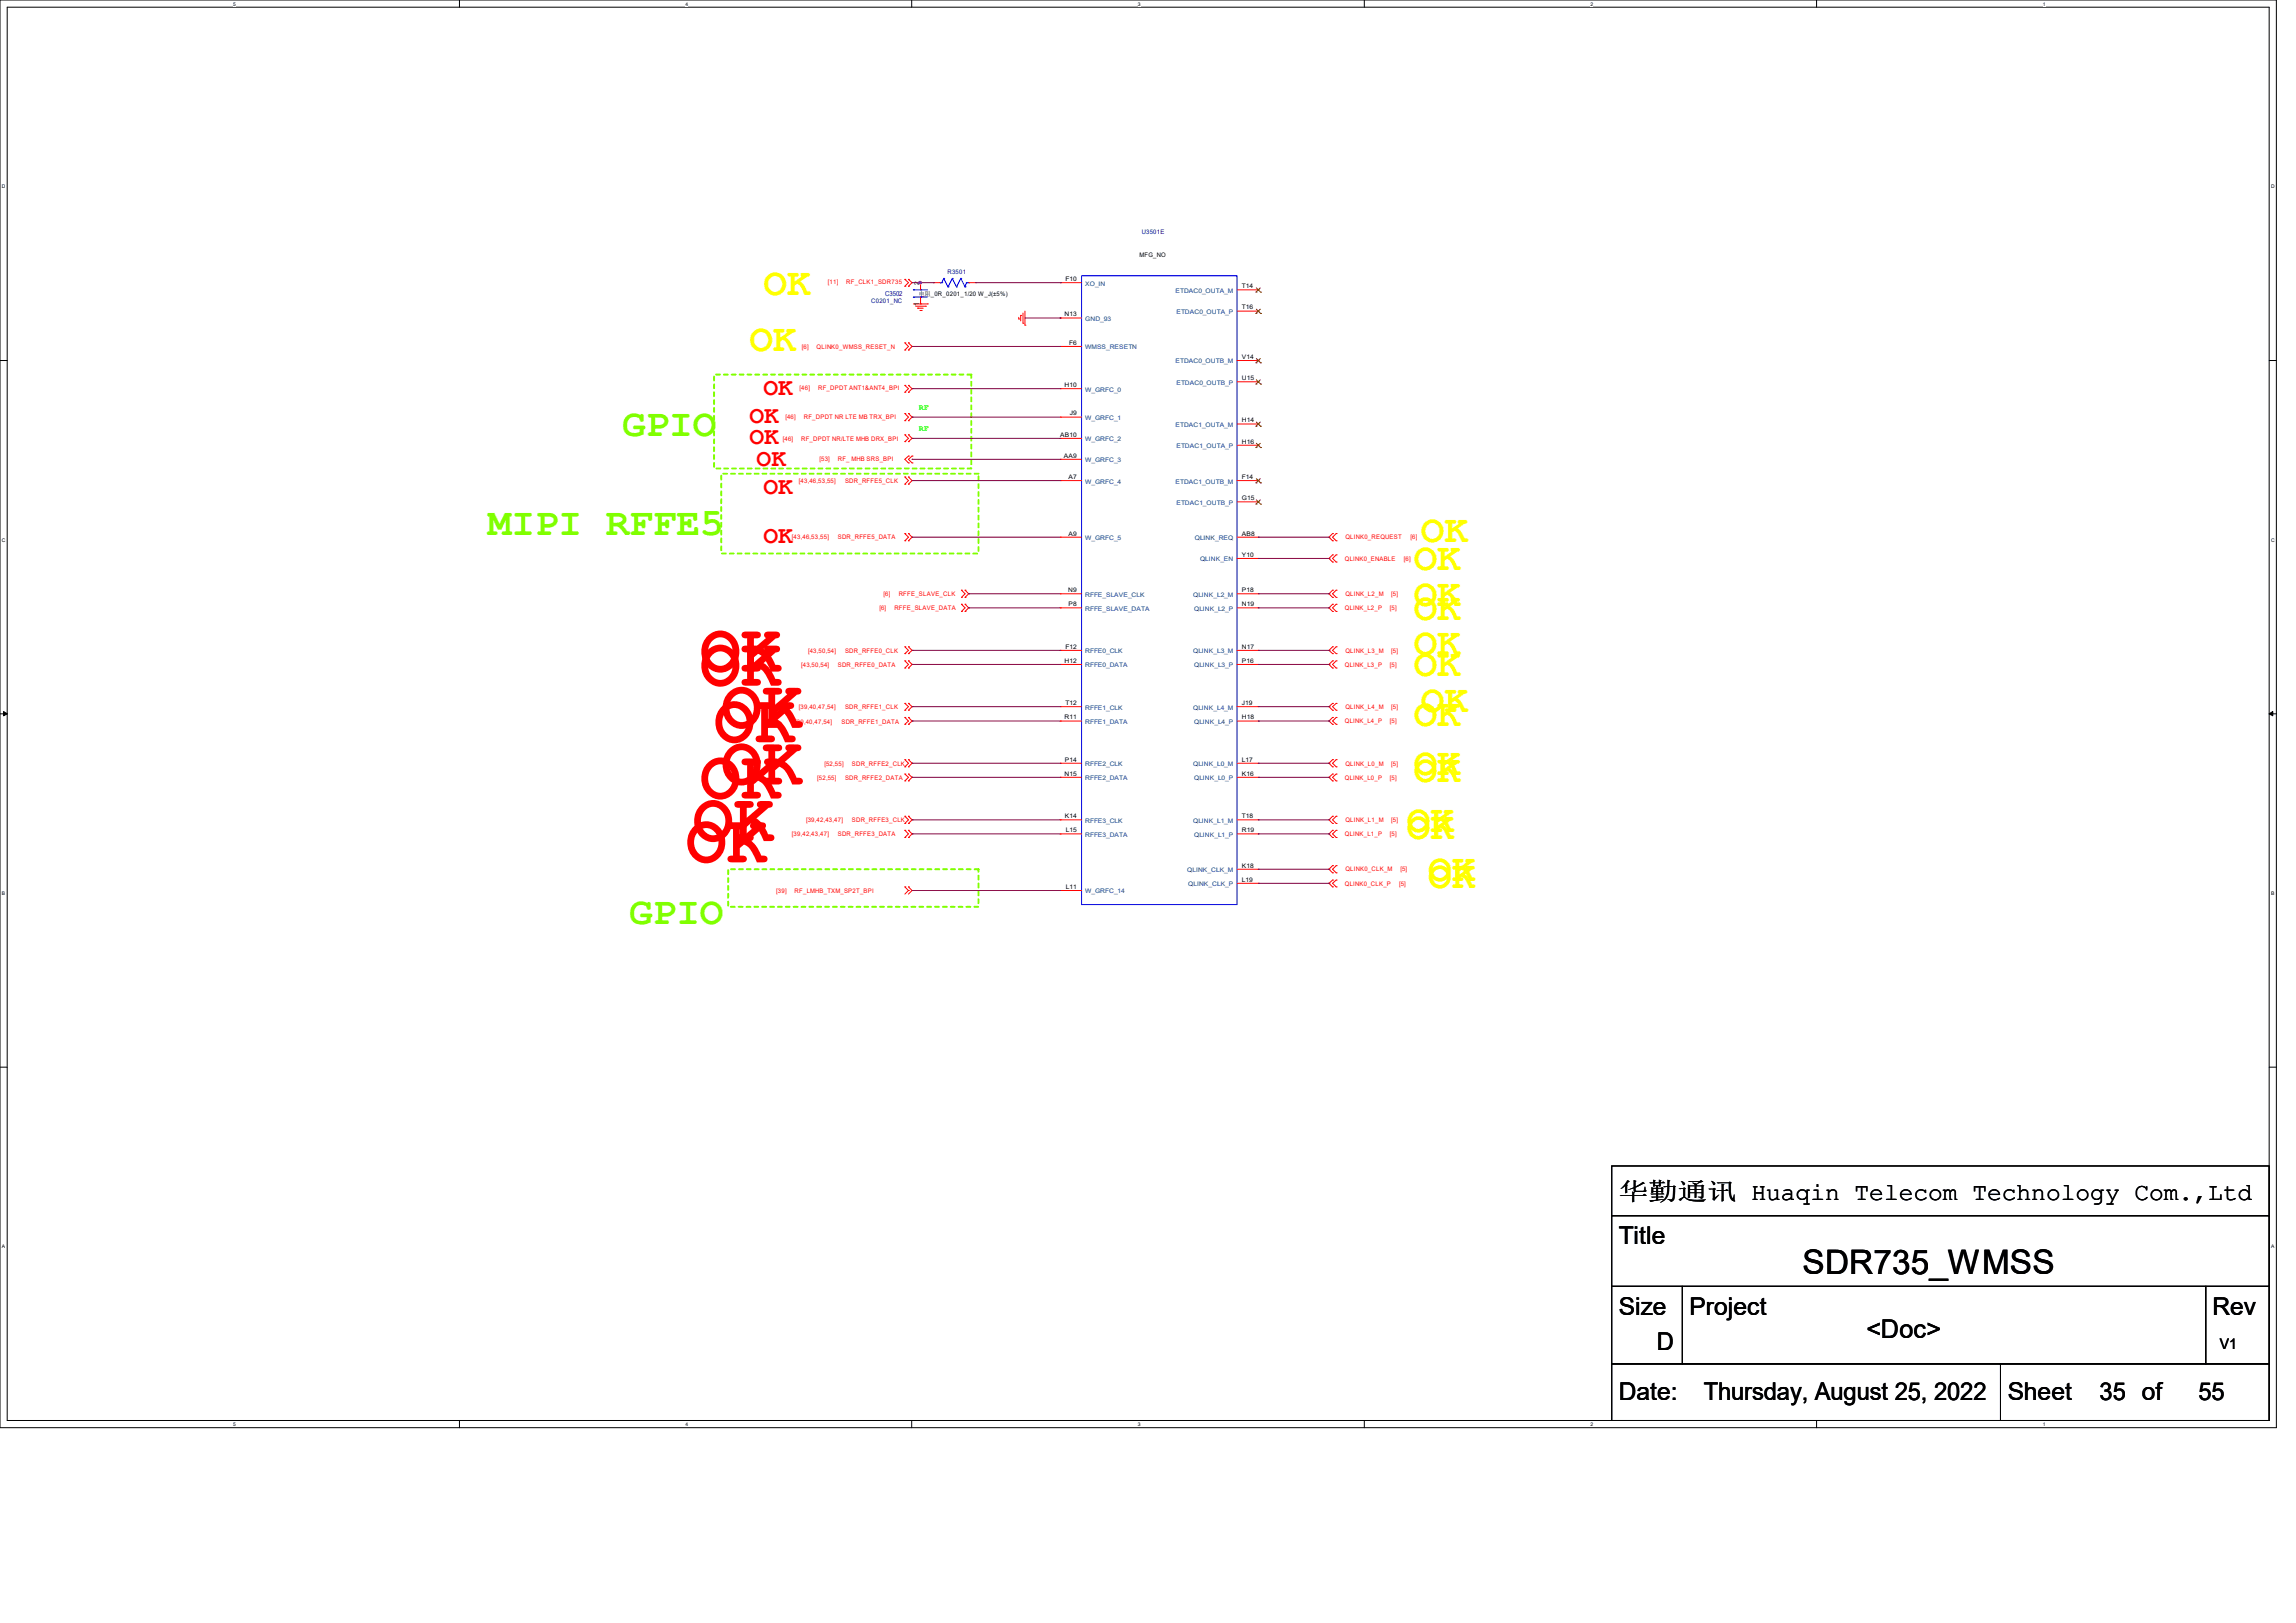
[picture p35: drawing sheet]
<svg xmlns="http://www.w3.org/2000/svg" width="297mm" height="210mm" viewBox="0 0 297 210" stroke-linecap="round" stroke-linejoin="round" font-family="sans-serif">
<defs><g id="words">
<g font-size="8.8" fill="#f00">
<text x="90.6" y="86.9">OK</text>
<text x="90.6" y="88.7">OK</text>
<text x="93.3" y="94.2">OK</text>
<text x="92.4" y="96.1">OK</text>
<text x="93.3" y="101.5">OK</text>
<text x="90.6" y="103.3">OK</text>
<text x="88.7" y="111.6">OK</text>
<text x="89.6" y="108.8">OK</text>
</g>
<g font-size="5.1" fill="#ff0">
<text x="98.8" y="38.1">OK</text>
<text x="96.9" y="45.4">OK</text>
<text x="183.8" y="70.1">OK</text>
<text x="182.9" y="73.8">OK</text>
<text x="182.9" y="78.4">OK</text>
<text x="182.9" y="80.2">OK</text>
<text x="182.9" y="84.8">OK</text>
<text x="182.9" y="87.5">OK</text>
<text x="182.9" y="93.9">OK</text>
<text x="183.8" y="92.1">OK</text>
<text x="182.9" y="100.3">OK</text>
<text x="182.9" y="101.2">OK</text>
<text x="182" y="107.6">OK</text>
<text x="182" y="108.5">OK</text>
<text x="184.7" y="114">OK</text>
<text x="184.7" y="114.9">OK</text>
</g>
<g font-size="5.1" fill="#80ff00">
<text x="80.5" y="56.4">GPIO</text>
<text x="63.1" y="69.2">MIPI RFFE5</text>
<text x="81.4" y="119.5">GPIO</text>
</g>
<text font-size="4.4" x="233.2" y="164.8">SDR735_WMSS</text>
<text font-size="3.3" x="241.4" y="173.1">&lt;Doc&gt;</text>
<g font-size="3.2" fill="#f00">
<text x="98.8" y="51.1">OK</text>
<text x="96.9" y="54.8">OK</text>
<text x="96.9" y="57.5">OK</text>
<text x="97.9" y="60.2">OK</text>
<text x="98.8" y="63.9">OK</text>
<text x="98.8" y="70.3">OK</text>
</g>
<g font-size="3.2">
<text x="209.4" y="155.2">华勤通讯 Huaqin Telecom Technology Com.,Ltd</text>
<text x="209.4" y="161">Title</text>
<text x="209.4" y="170.2">Size</text>
<text x="218.6" y="170.2">Project</text>
<text x="286.2" y="170.2">Rev</text>
<text x="214.3" y="174.8">D</text>
<text x="209.4" y="181.1">Date:</text>
<text x="220.4" y="181.1">Thursday, August 25, 2022</text>
<text x="259.7" y="181.1">Sheet</text>
<text x="271.6" y="181.1">35 of</text>
<text x="284.4" y="181.1">55</text>
</g>
<text font-size="1.9" x="287.2" y="174.5">V1</text>
<g font-size="1.1" fill="#0f0">
<text x="118.9" y="53">RF</text>
<text x="118.9" y="55.8">RF</text>
</g>
<text font-size=".9" fill="#000080" x="114.5" y="38.3">C3502</text>
<g font-size=".8" fill="#000080">
<text x="122.6" y="35.5">R3501</text>
<text x="147.7" y="30.3">U3501E</text>
<text x="112.7" y="39.2">C0201_NC</text>
</g>
<g font-size=".8">
<text x="147.4" y="33.2">MFG_NO</text>
<text x="118.9" y="39.5" transform="rotate(-90 118.9 39.5)">1</text>
<text x="118.9" y="36.9" transform="rotate(-90 118.9 36.9)">2</text>
<text x="118.9" y="38.3">电阻_0R_0201_1/20 W_J(±5%)</text>
<text x="137.7" y="40.9">N13</text>
<text x="137.8" y="36.4">F10</text>
<text x="160.7" y="40">T16</text>
<text x="160.7" y="37.3">T14</text>
<text x="138.3" y="44.6">F6</text>
<text x="160.7" y="46.4">V14</text>
<text x="137.7" y="50.1">H10</text>
<text x="138.4" y="53.8">J9</text>
<text x="160.7" y="49.2">U15</text>
<text x="137.2" y="56.5">AB10</text>
<text x="137.6" y="59.2">AA9</text>
<text x="160.7" y="57.4">H16</text>
<text x="160.7" y="54.7">H14</text>
<text x="138.2" y="62">A7</text>
<text x="160.7" y="64.7">G15</text>
<text x="160.7" y="62">F14</text>
<text x="138.2" y="69.3">A9</text>
<text x="160.7" y="69.3">AB8</text>
<text x="138.2" y="76.6">N9</text>
<text x="160.7" y="72">Y10</text>
<text x="160.7" y="76.6">P18</text>
<text x="137.8" y="83.9">F12</text>
<text x="138.2" y="78.4">P8</text>
<text x="160.7" y="78.4">N19</text>
<text x="160.7" y="83.9">N17</text>
<text x="137.7" y="85.8">H12</text>
<text x="160.7" y="85.8">P16</text>
<text x="137.7" y="93.1">R11</text>
<text x="137.8" y="91.2">T12</text>
<text x="160.7" y="91.2">J19</text>
<text x="160.7" y="93.1">H18</text>
<text x="137.7" y="100.4">N15</text>
<text x="137.8" y="98.5">P14</text>
<text x="160.7" y="98.5">L17</text>
<text x="160.7" y="100.4">K16</text>
<text x="137.8" y="105.9">K14</text>
<text x="137.9" y="107.7">L15</text>
<text x="160.7" y="105.9">T18</text>
<text x="160.7" y="107.7">R19</text>
<text x="160.7" y="112.3">K18</text>
<text x="137.9" y="115">L11</text>
<text x="160.7" y="114.1">L19</text>
</g>
<g font-size=".8" fill="#f00">
<text x="107.1" y="36.7">[11]</text>
<text x="109.5" y="36.7">RF_CLK1_SDR735</text>
<text x="103.7" y="45.1">[6]</text>
<text x="105.6" y="45.1">QLINK0_WMSS_RESET_N</text>
<text x="103.4" y="50.5">[46]</text>
<text x="105.8" y="50.5">RF_DPDT ANT1&amp;ANT4_BPI</text>
<text x="101.3" y="57">[46]</text>
<text x="101.6" y="54.2">[46]</text>
<text x="103.6" y="57">RF_DPDT NR/LTE MHB DRX_BPI</text>
<text x="104" y="54.2">RF_DPDT NR LTE MB TRX_BPI</text>
<text x="106" y="59.6">[53]</text>
<text x="108.4" y="59.6">RF_ MHB SRS_BPI</text>
<text x="103.3" y="62.5">[43,46,53,55]</text>
<text x="109.3" y="62.5">SDR_RFFE5_CLK</text>
<text x="102.5" y="69.8">[43,46,53,55]</text>
<text x="108.4" y="69.8">SDR_RFFE5_DATA</text>
<text x="174" y="69.8">QLINK0_REQUEST</text>
<text x="182.5" y="69.8">[6]</text>
<text x="114.3" y="77.1">[6]</text>
<text x="116.3" y="77.1">RFFE_SLAVE_CLK</text>
<text x="174" y="72.6">QLINK0_ENABLE</text>
<text x="174" y="77.1">QLINK_L2_M</text>
<text x="180" y="77.1">[5]</text>
<text x="181.6" y="72.6">[6]</text>
<text x="113.8" y="78.9">[6]</text>
<text x="115.7" y="78.9">RFFE_SLAVE_DATA</text>
<text x="174" y="78.9">QLINK_L2_P</text>
<text x="179.8" y="78.9">[5]</text>
<text x="103.6" y="86.3">[43,50,54]</text>
<text x="104.5" y="84.5">[43,50,54]</text>
<text x="108.4" y="86.3">SDR_RFFE0_DATA</text>
<text x="109.3" y="84.5">SDR_RFFE0_CLK</text>
<text x="174" y="86.3">QLINK_L3_P</text>
<text x="174" y="84.5">QLINK_L3_M</text>
<text x="179.8" y="86.3">[5]</text>
<text x="180" y="84.5">[5]</text>
<text x="102.9" y="93.7">[39,40,47,54]</text>
<text x="103.3" y="91.8">[39,40,47,54]</text>
<text x="108.8" y="93.7">SDR_RFFE1_DATA</text>
<text x="109.3" y="91.8">SDR_RFFE1_CLK</text>
<text x="174" y="93.6">QLINK_L4_P</text>
<text x="174" y="91.8">QLINK_L4_M</text>
<text x="179.8" y="93.6">[5]</text>
<text x="180" y="91.8">[5]</text>
<text x="105.7" y="100.9">[52,55]</text>
<text x="106.6" y="99.1">[52,55]</text>
<text x="109.3" y="100.9">SDR_RFFE2_DATA</text>
<text x="110.2" y="99.1">SDR_RFFE2_CLK</text>
<text x="174" y="100.9">QLINK_L0_P</text>
<text x="174" y="99.1">QLINK_L0_M</text>
<text x="179.8" y="100.9">[5]</text>
<text x="180" y="99.1">[5]</text>
<text x="104.3" y="106.4">[39,42,43,47]</text>
<text x="110.2" y="106.4">SDR_RFFE3_CLK</text>
<text x="174" y="106.4">QLINK_L1_M</text>
<text x="180" y="106.4">[5]</text>
<text x="102.5" y="108.2">[39,42,43,47]</text>
<text x="108.4" y="108.2">SDR_RFFE3_DATA</text>
<text x="174" y="108.2">QLINK_L1_P</text>
<text x="174" y="112.8">QLINK0_CLK_M</text>
<text x="179.8" y="108.2">[5]</text>
<text x="181.2" y="112.8">[5]</text>
<text x="100.4" y="115.6">[39]</text>
<text x="102.8" y="115.6">RF_LMHB_TXM_SP2T_BPI</text>
<text x="174" y="114.6">QLINK0_CLK_P</text>
<text x="181" y="114.6">[5]</text>
</g>
<g font-size=".8" fill="#004080">
<text x="140.4" y="37">XO_IN</text>
<text x="140.4" y="41.5">GND_93</text>
<text x="152.1" y="37.9">ETDAC0_OUTA_M</text>
<text x="152.2" y="40.6">ETDAC0_OUTA_P</text>
<text x="140.4" y="45.2">WMSS_RESETN</text>
<text x="152.1" y="47">ETDAC0_OUTB_M</text>
<text x="140.4" y="50.7">W_GRFC_0</text>
<text x="152.2" y="49.8">ETDAC0_OUTB_P</text>
<text x="140.4" y="54.4">W_GRFC_1</text>
<text x="140.4" y="57.1">W_GRFC_2</text>
<text x="140.4" y="59.8">W_GRFC_3</text>
<text x="152.1" y="55.2">ETDAC1_OUTA_M</text>
<text x="152.2" y="58">ETDAC1_OUTA_P</text>
<text x="140.4" y="62.6">W_GRFC_4</text>
<text x="152.1" y="62.6">ETDAC1_OUTB_M</text>
<text x="152.2" y="65.3">ETDAC1_OUTB_P</text>
<text x="140.4" y="69.9">W_GRFC_5</text>
<text x="154.6" y="69.9">QLINK_REQ</text>
<text x="140.4" y="77.2">RFFE_SLAVE_CLK</text>
<text x="154.4" y="77.2">QLINK_L2_M</text>
<text x="155.2" y="72.6">QLINK_EN</text>
<text x="140.4" y="79">RFFE_SLAVE_DATA</text>
<text x="154.5" y="79">QLINK_L2_P</text>
<text x="140.4" y="84.5">RFFE0_CLK</text>
<text x="140.4" y="86.4">RFFE0_DATA</text>
<text x="154.4" y="84.5">QLINK_L3_M</text>
<text x="154.5" y="86.4">QLINK_L3_P</text>
<text x="140.4" y="91.8">RFFE1_CLK</text>
<text x="140.4" y="93.7">RFFE1_DATA</text>
<text x="154.4" y="91.8">QLINK_L4_M</text>
<text x="154.5" y="93.7">QLINK_L4_P</text>
<text x="140.4" y="99.1">RFFE2_CLK</text>
<text x="140.4" y="101">RFFE2_DATA</text>
<text x="154.4" y="99.1">QLINK_L0_M</text>
<text x="154.5" y="101">QLINK_L0_P</text>
<text x="140.4" y="106.5">RFFE3_CLK</text>
<text x="154.4" y="106.5">QLINK_L1_M</text>
<text x="140.4" y="108.3">RFFE3_DATA</text>
<text x="153.6" y="112.9">QLINK_CLK_M</text>
<text x="154.5" y="108.3">QLINK_L1_P</text>
<text x="140.4" y="115.6">W_GRFC_14</text>
<text x="153.7" y="114.7">QLINK_CLK_P</text>
</g>
<g font-size=".6">
<text x="30.2" y=".7">5</text>
<text x="88.7" y=".7">4</text>
<text x="147.2" y=".7">3</text>
<text x="205.7" y=".7">2</text>
<text x="264.2" y=".7">1</text>
<text x=".3" y="24.4">D</text>
<text x="293.8" y="24.4">D</text>
<text x=".3" y="70.1">C</text>
<text x="293.8" y="70.1">C</text>
<text x=".3" y="115.8">B</text>
<text x="293.8" y="115.8">B</text>
<text x=".3" y="161.5">A</text>
<text x="293.8" y="161.5">A</text>
<text x="30.2" y="184.5">5</text>
<text x="88.7" y="184.5">4</text>
<text x="147.2" y="184.5">3</text>
<text x="205.7" y="184.5">2</text>
<text x="264.2" y="184.5">1</text>
</g>
</g></defs>
<path d="M0 0h294.5v184.7h-294.5zM.9 .9h292.6v182.9h-292.6z" fill="none" stroke="#000" stroke-width=".13"/>
<g fill="#fff">
<path d="M30.2 .1h.3v.7h-.3z"/>
<path d="M30.2 183.9h.3v.8h-.3z"/>
</g>
<path d="M59.4 0v.9M59.4 183.8v.9" fill="none" stroke="#000" stroke-width=".13"/>
<g fill="#fff">
<path d="M88.7 .1h.3v.7h-.3z"/>
<path d="M88.7 183.9h.3v.8h-.3z"/>
</g>
<path d="M117.9 0v.9M117.9 183.8v.9" fill="none" stroke="#000" stroke-width=".13"/>
<g fill="#fff">
<path d="M147.2 .1h.3v.7h-.3z"/>
<path d="M147.2 183.9h.3v.8h-.3z"/>
</g>
<path d="M176.5 0v.9M176.5 183.8v.9" fill="none" stroke="#000" stroke-width=".13"/>
<g fill="#fff">
<path d="M205.7 .1h.4v.7h-.4z"/>
<path d="M205.7 183.9h.4v.8h-.4z"/>
</g>
<path d="M235 0v.9M235 183.8v.9" fill="none" stroke="#000" stroke-width=".13"/>
<g fill="#fff">
<path d="M264.2 .1h.4v.7h-.4z"/>
<path d="M264.2 183.9h.4v.8h-.4z"/>
<path d="M.3 23.8h.4v.7h-.4z"/>
<path d="M293.8 23.8h.5v.7h-.5z"/>
<path d="M.3 69.5h.4v.7h-.4z"/>
<path d="M293.8 69.5h.5v.7h-.5z"/>
</g>
<path d="M0 46.7h.9M293.5 46.7h1" fill="none" stroke="#000" stroke-width=".13"/>
<g fill="#fff">
<path d="M.3 115.2h.4v.8h-.4z"/>
<path d="M293.8 115.2h.4v.8h-.4z"/>
</g>
<path d="M0 92.4h.9M293.5 92.4h1" fill="none" stroke="#000" stroke-width=".13"/>
<path d="M.5 92.1l.4 .3-.4 .2zM293.5 92.4l.5-.3v.5z" fill="#000" stroke="#000" stroke-width=".13"/>
<g fill="#fff">
<path d="M.3 161h.3v.7h-.3z"/>
<path d="M293.8 161h.4v.7h-.4z"/>
</g>
<path d="M0 138.1h.9M293.5 138.1h1M208.5 157.3h85v9.2h-85zM208.5 150.9h85v6.4h-85zM208.5 166.5h9.1v10h-9.1zM208.5 176.5h50.3v7.3h-50.3zM217.6 166.5h67.7v10h-67.7zM258.8 176.5h34.7v7.3h-34.7zM285.3 166.5h8.2v10h-8.2z" fill="none" stroke="#000" stroke-width=".13"/>
<path d="M92.4 48.5h33.2v12.1h-33.2zM93.3 61.3h33.3v10.3h-33.3zM94.2 112.5h32.4v4.8h-32.4z" fill="none" stroke="#80ff00" stroke-width=".25" stroke-dasharray=".5 .5"/>
<g fill="none" stroke="#f00" stroke-width=".13">
<path d="M117.1 36.2h.1M117.1 37h.1M117.1 36.2l.4 .4-.4 .4M117.5 37h.1M117.5 36.2h.1M117.5 36.2l.5 .4-.5 .4M118.2 39.3h1.8M118.4 39.6h1.3M118.7 39.9h.7M118.7 39.9h.1M119.1 39.3h.1M119.1 36.6h.1"/>
<path d="M119.1 36.6v.9M119.1 38.4v.9M119.7 39.6h.1M120 39.3h.1M120.7 36.6h.1M120.7 36.6h.9M125.3 36.6h.9M126.2 36.6h.1M137.2 36.6h.1M137.2 36.6h2.7M160 37.5h2.8M162.8 37.5h.1"/>
<path d="M117.1 44.4h.1M117.1 45.3h.1M117.1 50.8h.1M117.1 49.9h.1M117.1 54.4h.1M117.1 53.5h.1M117.1 56.3h.1M117.1 57.1h.1M117.1 44.4l.4 .4-.4 .5M117.1 49.9l.4 .4-.4 .5M117.1 53.5l.4 .5-.4 .4M117.1 56.3l.4 .4-.4 .4"/>
<path d="M117.5 59l-.4 .4 .4 .5M117.5 45.3h.1M117.5 44.4h.1M117.5 49.9h.1M117.5 50.8h.1M117.5 53.5h.1M117.5 54.4h.1M117.5 57.1h.1M117.5 56.3h.1M117.5 59h.1M117.5 59.9h.1M117.5 44.4l.5 .4-.5 .5"/>
<path d="M117.5 49.9l.5 .4-.5 .5M117.5 53.5l.5 .5-.5 .4M117.5 56.3l.5 .4-.5 .4M118 59l-.5 .4 .5 .5M118 59h.1M118 59.9h.1M119 40.2h.2M119.2 40.2h.1M131.8 41.3h.1M131.8 41.1v.2M132 40.8h.1M132 40.8v.7"/>
<path d="M132.3 41.8h.1M132.3 40.5v1.3M132.6 42.1h.1M132.6 40.3v1.8M137.2 41.1h.1M137.2 44.8h.1M137.2 50.3h.1M137.2 54h.1M137.2 56.7h.1M137.2 59.4h.1M137.2 41.1h2.7M137.2 44.8h2.7"/>
<path d="M137.2 50.3h2.7M137.2 54h2.7M137.2 56.7h2.7M137.2 59.4h2.7M160 40.3h2.8M160 46.7h2.8M160 49.4h2.8M160 54.9h2.8M160 57.6h2.8M162.8 40.3h.1M162.8 46.7h.1M162.8 49.4h.1"/>
<path d="M162.8 54.9h.1M162.8 57.6h.1M117.1 61.7h.1M117.1 62.7h.1M117.1 69h.1M117.1 70h.1M117.1 61.7l.4 .5-.4 .5M117.1 69l.4 .5-.4 .5M117.5 62.7h.1M117.5 61.7h.1M117.5 70h.1M117.5 69h.1"/>
<path d="M117.5 61.7l.5 .5-.5 .5M117.5 69l.5 .5-.5 .5M124.4 77.3h.1M124.4 76.4h.1M124.4 79.1h.1M124.4 78.2h.1M124.4 76.4l.4 .4-.4 .5M124.4 78.2l.4 .5-.4 .4M124.8 76.4h.1M124.8 77.3h.1M124.8 78.2h.1M124.8 79.1h.1"/>
<path d="M124.8 76.4l.5 .4-.5 .5M124.8 78.2l.5 .5-.5 .4M137.2 62.2h.1M137.2 69.5h.1M137.2 76.8h.1M137.2 78.7h.1M137.2 62.2h2.7M137.2 69.5h2.7M137.2 76.8h2.7M137.2 78.7h2.7M160 62.2h2.8M160 69.5h2.8"/>
<path d="M160 76.8h2.8M160 78.7h2.8M160 64.9h2.8M160 72.3h2.8M162.8 62.2h.1M162.8 64.9h.1M162.8 69.5h.1M162.8 72.3h.1M162.8 76.8h.1M162.8 78.7h.1M172.4 69l-.5 .5 .5 .5M172.4 71.8l-.5 .5 .5 .4"/>
<path d="M172.4 76.4l-.5 .4 .5 .5M172.4 78.2l-.5 .5 .5 .4M172.4 70h.1M172.4 69h.1M172.4 72.7h.1M172.4 71.8h.1M172.4 77.3h.1M172.4 76.4h.1M172.4 79.1h.1M172.4 78.2h.1M172.8 69h.1M172.8 70h.1"/>
<path d="M172.8 71.8h.1M172.8 72.7h.1M172.8 76.4h.1M172.8 77.3h.1M172.8 78.2h.1M172.8 79.1h.1M172.8 69l-.4 .5 .4 .5M172.8 71.8l-.4 .5 .4 .4M172.8 76.4l-.4 .4 .4 .5M172.8 78.2l-.4 .5 .4 .4M117.1 83.7h.1M117.1 84.6h.1"/>
<path d="M117.1 85.5h.1M117.1 86.4h.1M117.1 91h.1M117.1 91.9h.1M117.1 92.8h.1M117.1 93.7h.1M117.1 98.3h.1M117.1 99.2h.1M117.1 85.5l.4 .5-.4 .4M117.1 83.7l.4 .5-.4 .4M117.1 91l.4 .4-.4 .5M117.1 92.8l.4 .5-.4 .4"/>
<path d="M117.1 98.3l.4 .5-.4 .4M117.5 84.6h.1M117.5 83.7h.1M117.5 86.4h.1M117.5 85.5h.1M117.5 91.9h.1M117.5 91h.1M117.5 93.7h.1M117.5 92.8h.1M117.5 99.2h.1M117.5 98.3h.1M117.5 85.5l.5 .5-.5 .4"/>
<path d="M117.5 83.7l.5 .5-.5 .4M117.5 91l.5 .4-.5 .5M117.5 92.8l.5 .5-.5 .4M117.5 98.3l.5 .5-.5 .4M137.2 84.2h.1M137.2 86h.1M137.2 91.4h.1M137.2 93.3h.1M137.2 98.8h.1M137.2 84.2h2.7M137.2 86h2.7M137.2 91.4h2.7"/>
<path d="M137.2 93.3h2.7M137.2 98.8h2.7M160 84.2h2.8M160 86h2.8M160 91.4h2.8M160 93.3h2.8M160 98.8h2.8M162.8 84.2h.1M162.8 86h.1M162.8 91.4h.1M162.8 93.3h.1M162.8 98.8h.1"/>
<path d="M172.4 83.7l-.5 .5 .5 .4M172.4 85.5l-.5 .5 .5 .4M172.4 91l-.5 .4 .5 .5M172.4 92.8l-.5 .5 .5 .4M172.4 98.3l-.5 .5 .5 .4M172.4 84.6h.1M172.4 83.7h.1M172.4 86.4h.1M172.4 85.5h.1M172.4 91.9h.1M172.4 91h.1M172.4 93.7h.1"/>
<path d="M172.4 92.8h.1M172.4 99.2h.1M172.4 98.3h.1M172.8 83.7h.1M172.8 84.6h.1M172.8 85.5h.1M172.8 86.4h.1M172.8 91h.1M172.8 91.9h.1M172.8 92.8h.1M172.8 93.7h.1M172.8 98.3h.1"/>
<path d="M172.8 99.2h.1M172.8 83.7l-.4 .5 .4 .4M172.8 85.5l-.4 .5 .4 .4M172.8 91l-.4 .4 .4 .5M172.8 92.8l-.4 .5 .4 .4M172.8 98.3l-.4 .5 .4 .4M117.1 100.2h.1M117.1 101h.1M117.1 105.6h.1M117.1 106.6h.1M117.1 107.4h.1M117.1 108.4h.1"/>
<path d="M117.1 114.8h.1M117.1 100.2l.4 .4-.4 .4M117.1 105.6l.4 .5-.4 .5M117.1 107.4l.4 .5-.4 .5M117.1 114.8l.4 .4M117.5 115.2l-.4 .5M117.5 101h.1M117.5 100.2h.1M117.5 106.6h.1M117.5 105.6h.1M117.5 108.4h.1M117.5 107.4h.1"/>
<path d="M117.5 115.2h.1M117.5 114.8h.1M117.5 100.2l.5 .4-.5 .4M117.5 105.6l.5 .5-.5 .5M117.5 107.4l.5 .5-.5 .5M117.5 114.8l.5 .4M118 115.2l-.5 .5M118 115.2h.1M137.2 100.6h.1M137.2 106.1h.1M137.2 107.9h.1M137.2 115.2h.1"/>
<path d="M137.2 100.6h2.7M137.2 106.1h2.7M137.2 107.9h2.7M137.2 115.2h2.7M160 100.6h2.8M160 106.1h2.8M160 107.9h2.8M160 112.5h2.8M160 114.3h2.8M162.8 100.6h.1M162.8 106.1h.1M162.8 107.9h.1"/>
<path d="M162.8 112.5h.1M162.8 114.3h.1M172.4 100.2l-.5 .4 .5 .4M172.4 105.6l-.5 .5 .5 .5M172.4 107.4l-.5 .5 .5 .5M172.4 112l-.5 .5 .5 .4M172.4 113.9l-.5 .4 .5 .5M172.4 101h.1M172.4 100.2h.1M172.4 106.6h.1M172.4 105.6h.1M172.4 108.4h.1"/>
<path d="M172.4 107.4h.1M172.4 112.9h.1M172.4 112h.1M172.4 114.8h.1M172.4 113.9h.1M172.8 100.2h.1M172.8 101h.1M172.8 105.6h.1M172.8 106.6h.1M172.8 107.4h.1M172.8 108.4h.1M172.8 112h.1"/>
<path d="M172.8 112.9h.1M172.8 113.9h.1M172.8 114.8h.1M172.8 100.2l-.4 .4 .4 .4M172.8 105.6l-.4 .5 .4 .5M172.8 107.4l-.4 .5 .4 .5M172.8 112l-.4 .5 .4 .4M172.8 113.9l-.4 .4 .4 .5"/>
</g>
<g fill="none" stroke="#00f" stroke-width=".13">
<path d="M118.2 38.4h1.8M118.2 37.5h1.8M118.2 38.4h.1M118.2 37.5h.1M119.1 38.4h.1M119.1 37.5h.1M121.6 36.6h.1M121.6 36.6h.2M121.8 36.6h.1M122.1 36h.1M122.1 36l-.3 .6M122.1 36l.5 1.1"/>
<path d="M122.6 37.1h.1M123.2 36l.5 1.1M123.2 36h.1M123.2 36l-.6 1.1M123.7 37.1h.1M124.3 36l.5 1.1M124.3 36h.1M124.3 36l-.6 1.1M124.8 37.1h.1M125 36.6h.1M125 36.6l-.2 .5M125 36.6h.3"/>
<path d="M125.3 36.6h.1M139.9 35.7h20.1v81.4h-20.1z"/>
</g>
<g fill="none" stroke="#804000" stroke-width=".13">
<path d="M162.5 37.8h.1M162.5 37.3l.6 .5M163 37.3l-.5 .5M163.1 37.8h.1M162.5 40.6h.1M162.5 46.9h.1M162.5 49.7h.1M162.5 55.2h.1M162.5 57.9h.1M162.5 40l.6 .6M162.5 46.4l.6 .5M162.5 49.1l.6 .6"/>
<path d="M162.5 54.6l.6 .6M162.5 57.4l.6 .5M163 40l-.5 .6M163 46.4l-.5 .5M163 49.1l-.5 .6M163 54.6l-.5 .6M163 57.4l-.5 .5M163.1 40.6h.1M163.1 46.9h.1M163.1 49.7h.1M163.1 55.2h.1M163.1 57.9h.1"/>
<path d="M162.5 62.5h.1M162.5 65.2h.1M162.5 61.9l.6 .6M162.5 64.7l.6 .5M163 61.9l-.5 .6M163 64.7l-.5 .5M163.1 62.5h.1M163.1 65.2h.1"/>
</g>
<g fill="none" stroke="#800040" stroke-width=".13">
<path d="M118 36.6h2.7M119.1 36.6h.1M120.7 36.6h.1M126.2 36.6h11M137.2 36.6h.1M118 44.8h19.2M118 50.3h19.2M118 54h19.2M118 56.7h19.2M118 59.4h19.2M118 44.8h.1M118 50.3h.1"/>
<path d="M118 54h.1M118 56.7h.1M118 59.4h.1M132.6 41.1h4.6M137.2 41.1h.1M118 62.2h19.2M118 69.5h19.2M118 62.2h.1M118 69.5h.1M125.3 76.8h.1M125.3 78.7h.1M125.3 76.8h11.9"/>
<path d="M125.3 78.7h11.9M162.8 69.5h9.1M162.8 72.3h9.1M162.8 76.8h9.1M162.8 78.7h9.1M171.9 69.5h.1M171.9 72.3h.1M171.9 76.8h.1M171.9 78.7h.1M118 84.2h19.2M118 86h19.2M118 91.4h19.2"/>
<path d="M118 93.3h19.2M118 98.8h19.2M118 84.2h.1M118 86h.1M118 91.4h.1M118 93.3h.1M118 98.8h.1M162.8 84.2h9.1M162.8 86h9.1M162.8 91.4h9.1M162.8 93.3h9.1M162.8 98.8h9.1"/>
<path d="M171.9 84.2h.1M171.9 86h.1M171.9 91.4h.1M171.9 93.3h.1M171.9 98.8h.1M118 100.6h19.2M118 106.1h19.2M118 107.9h19.2M118 115.2h19.2M118 100.6h.1M118 106.1h.1M118 107.9h.1"/>
<path d="M118 115.2h.1M162.8 100.6h9.1M162.8 106.1h9.1M162.8 107.9h9.1M162.8 112.5h9.1M162.8 114.3h9.1M171.9 100.6h.1M171.9 106.1h.1M171.9 107.9h.1M171.9 112.5h.1M171.9 114.3h.1"/>
</g>
<circle cx="119" cy="36.6" r=".17" fill="#f0f" stroke="#f0f" stroke-width=".13"/>
<use href="#words"/>
</svg>
